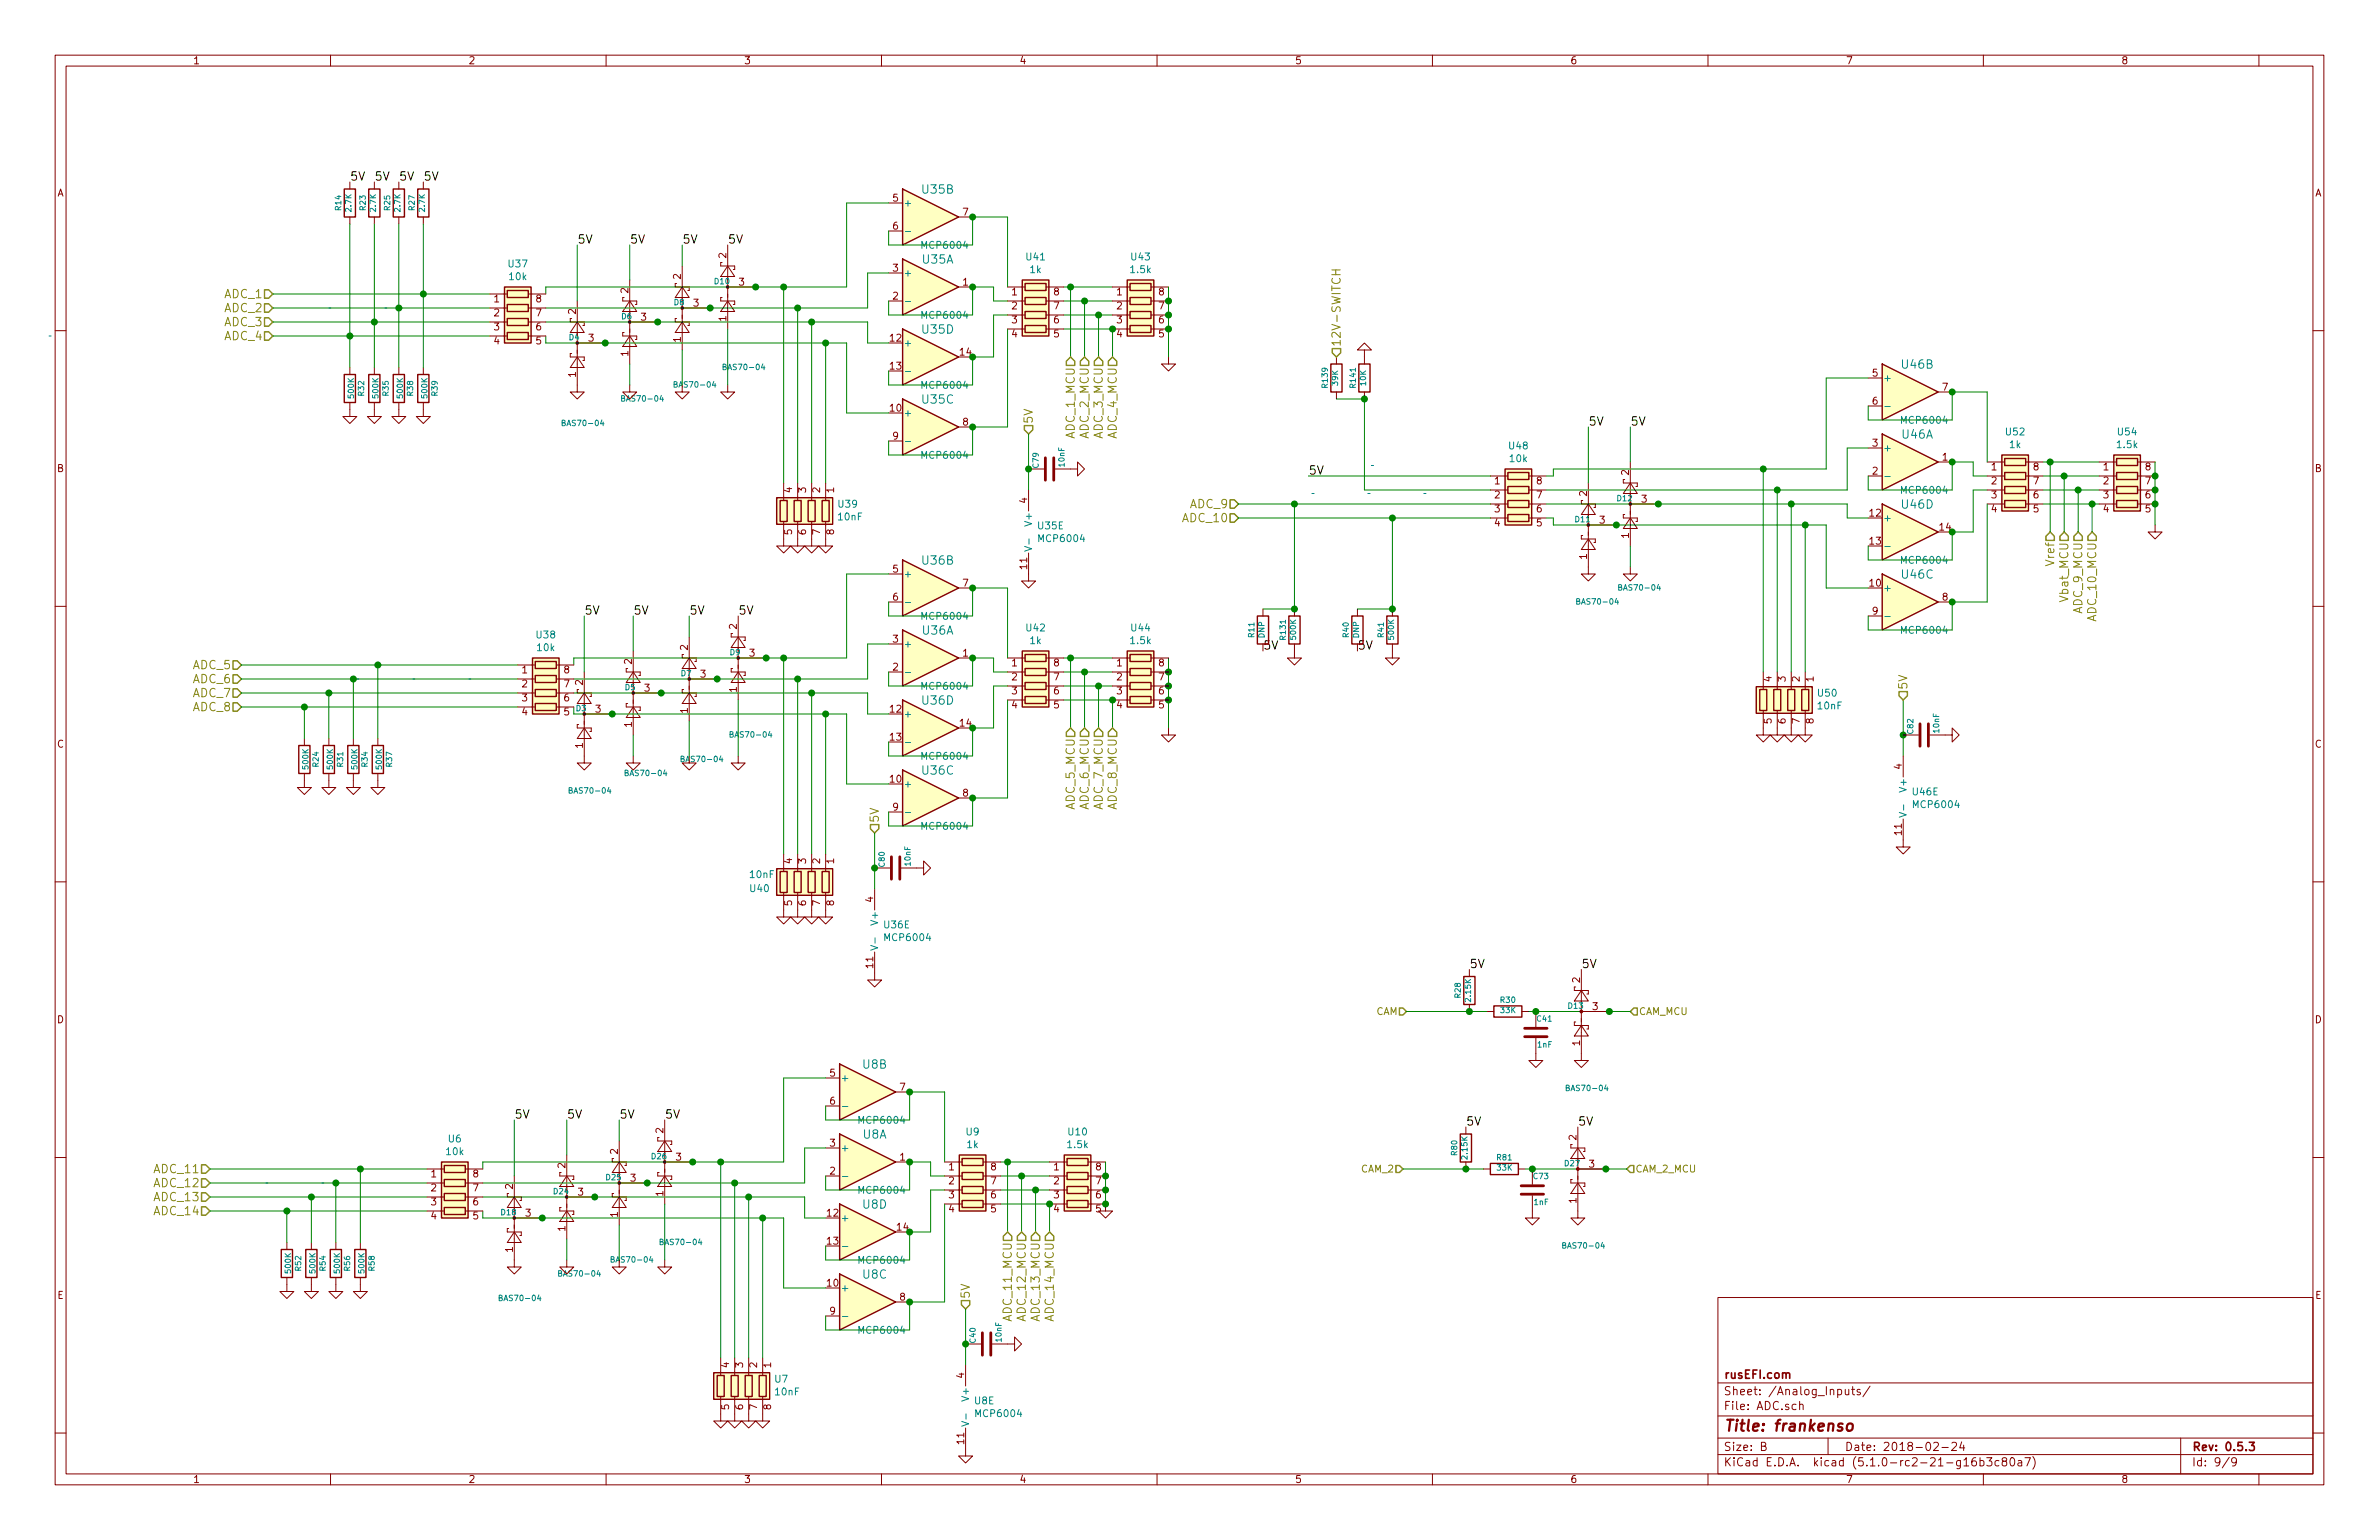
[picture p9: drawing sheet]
<svg xmlns="http://www.w3.org/2000/svg" width="432mm" height="279mm" viewBox="0 0 432 279" stroke-linecap="round" stroke-linejoin="round" font-family="sans-serif">
<defs><g id="words">
<text font-size="2.8" fill="#840000" x="312.8" y="259.7">Title: frankenso</text>
<g font-size="2.1">
<text x="63.5" y="32.8">5V</text>
<text x="67.9" y="32.8">5V</text>
<text x="72.4" y="32.8">5V</text>
<text x="76.8" y="32.8">5V</text>
<text x="104.8" y="44.2">5V</text>
<text x="114.3" y="44.2">5V</text>
<text x="123.8" y="44.2">5V</text>
<text x="132.1" y="44.2">5V</text>
<text x="288.3" y="77.2">5V</text>
<text x="295.9" y="77.2">5V</text>
<text x="237.5" y="86.1">5V</text>
<text x="106" y="111.5">5V</text>
<text x="114.9" y="111.5">5V</text>
<text x="125.1" y="111.5">5V</text>
<text x="134" y="111.5">5V</text>
<text x="266.7" y="175.6">5V</text>
<text x="287" y="175.6">5V</text>
<text x="93.3" y="202.9">5V</text>
<text x="102.9" y="202.9">5V</text>
<text x="112.4" y="202.9">5V</text>
<text x="120.6" y="202.9">5V</text>
<text x="266.1" y="204.2">5V</text>
<text x="286.4" y="204.2">5V</text>
</g>
<g font-size="2.1" fill="#008484">
<text x="167.5" y="35.1">U35B</text>
<text x="167.5" y="47.8">U35A</text>
<text x="167.5" y="60.5">U35D</text>
<text x="345.3" y="66.9">U46B</text>
<text x="167.5" y="73.2">U35C</text>
<text x="345.3" y="79.6">U46A</text>
<text x="345.3" y="92.3">U46D</text>
<text x="167.5" y="102.4">U36B</text>
<text x="345.3" y="105">U46C</text>
<text x="167.5" y="115.1">U36A</text>
<text x="167.5" y="127.8">U36D</text>
<text x="167.5" y="140.5">U36C</text>
<text x="156.6" y="193.9">U8B</text>
<text x="156.6" y="206.6">U8A</text>
<text x="156.6" y="219.3">U8D</text>
<text x="156.6" y="232">U8C</text>
</g>
<g font-size="2.1" fill="#848400">
<text x="40.8" y="54.1">ADC_1</text>
<text x="40.8" y="56.6">ADC_2</text>
<text x="40.8" y="59.2">ADC_3</text>
<text x="40.8" y="61.7">ADC_4</text>
<text x="243.3" y="63" transform="rotate(-90 243.3 63)">12V-SWITCH</text>
<text x="187.5" y="77" transform="rotate(-90 187.5 77)">5V</text>
<text x="195.1" y="79.5" transform="rotate(-90 195.1 79.5)">ADC_1_MCU</text>
<text x="197.6" y="79.5" transform="rotate(-90 197.6 79.5)">ADC_2_MCU</text>
<text x="200.2" y="79.5" transform="rotate(-90 200.2 79.5)">ADC_3_MCU</text>
<text x="202.7" y="79.5" transform="rotate(-90 202.7 79.5)">ADC_4_MCU</text>
<text x="214.9" y="94.7">ADC_10</text>
<text x="216.1" y="92.2">ADC_9</text>
<text x="372.9" y="102.4" transform="rotate(-90 372.9 102.4)">Vref</text>
<text x="375.4" y="108.9" transform="rotate(-90 375.4 108.9)">Vbat_MCU</text>
<text x="378" y="111.3" transform="rotate(-90 378 111.3)">ADC_9_MCU</text>
<text x="380.5" y="112.4" transform="rotate(-90 380.5 112.4)">ADC_10_MCU</text>
<text x="35.1" y="121.4">ADC_5</text>
<text x="35.1" y="124">ADC_6</text>
<text x="346.2" y="125.2" transform="rotate(-90 346.2 125.2)">5V</text>
<text x="35.1" y="126.5">ADC_7</text>
<text x="35.1" y="129">ADC_8</text>
<text x="159.5" y="149.4" transform="rotate(-90 159.5 149.4)">5V</text>
<text x="195.1" y="146.8" transform="rotate(-90 195.1 146.8)">ADC_5_MCU</text>
<text x="197.6" y="146.8" transform="rotate(-90 197.6 146.8)">ADC_6_MCU</text>
<text x="200.2" y="146.8" transform="rotate(-90 200.2 146.8)">ADC_7_MCU</text>
<text x="202.7" y="146.8" transform="rotate(-90 202.7 146.8)">ADC_8_MCU</text>
<text x="28.2" y="212.9">ADC_11</text>
<text x="28.2" y="215.4">ADC_12</text>
<text x="28.2" y="217.9">ADC_13</text>
<text x="28.2" y="220.5">ADC_14</text>
<text x="176" y="235.7" transform="rotate(-90 176 235.7)">5V</text>
<text x="183.6" y="239.4" transform="rotate(-90 183.6 239.4)">ADC_11_MCU</text>
<text x="186.2" y="239.4" transform="rotate(-90 186.2 239.4)">ADC_12_MCU</text>
<text x="188.7" y="239.4" transform="rotate(-90 188.7 239.4)">ADC_13_MCU</text>
<text x="191.3" y="239.4" transform="rotate(-90 191.3 239.4)">ADC_14_MCU</text>
</g>
<g font-size="2.1" fill="#840000">
<text x="229.2" y="117.9">5V</text>
<text x="246.4" y="117.9">5V</text>
<text x="312.8" y="250.1">rusEFI.com</text>
<text x="312.8" y="255.8">File: ADC.sch</text>
<text x="312.8" y="253.1">Sheet: /Analog_Inputs/</text>
<text x="312.8" y="263.2">Size: B</text>
<text x="334.8" y="263.2">Date: 2018-02-24</text>
<text x="397.8" y="263.2">Rev: 0.5.3</text>
<text x="312.8" y="266">KiCad E.D.A. kicad (5.1.0-rc2-21-g16b3c80a7)</text>
<text x="397.8" y="266">Id: 9/9</text>
</g>
<g font-size="1.8" fill="#840000">
<text x="35" y="11.6">1</text>
<text x="85" y="11.6">2</text>
<text x="135" y="11.6">3</text>
<text x="185" y="11.6">4</text>
<text x="235" y="11.6">5</text>
<text x="285" y="11.6">6</text>
<text x="335" y="11.6">7</text>
<text x="385" y="11.6">8</text>
<text x="10.4" y="35.6">A</text>
<text x="420.2" y="35.6">A</text>
<text x="162.1" y="36.6">5</text>
<text x="162.1" y="41.7">6</text>
<text x="174.8" y="39.1">7</text>
<text x="131.8" y="46.8" transform="rotate(-90 131.8 46.8)">2</text>
<text x="114" y="53.2" transform="rotate(-90 114 53.2)">2</text>
<text x="123.6" y="50.6" transform="rotate(-90 123.6 50.6)">2</text>
<text x="134.1" y="51.8">3</text>
<text x="162.1" y="49.3">3</text>
<text x="174.8" y="51.8">1</text>
<text x="183.7" y="53.6">1</text>
<text x="191.3" y="53.6">8</text>
<text x="202.7" y="53.6">1</text>
<text x="210.3" y="53.6">8</text>
<text x="89.7" y="54.9">1</text>
<text x="89.7" y="57.4">2</text>
<text x="89.7" y="59.9">3</text>
<text x="97.3" y="59.9">6</text>
<text x="97.3" y="57.4">7</text>
<text x="97.3" y="54.9">8</text>
<text x="104.5" y="57" transform="rotate(-90 104.5 57)">2</text>
<text x="116.4" y="58.2">3</text>
<text x="125.9" y="55.6">3</text>
<text x="131.8" y="58.3" transform="rotate(-90 131.8 58.3)">1</text>
<text x="162.1" y="54.4">2</text>
<text x="183.7" y="56.1">2</text>
<text x="183.7" y="58.7">3</text>
<text x="191.3" y="58.7">6</text>
<text x="191.3" y="56.1">7</text>
<text x="202.7" y="56.1">2</text>
<text x="202.7" y="58.7">3</text>
<text x="210.3" y="58.7">6</text>
<text x="210.3" y="56.1">7</text>
<text x="89.7" y="62.5">4</text>
<text x="97.3" y="62.5">5</text>
<text x="106.8" y="62">3</text>
<text x="114" y="64.6" transform="rotate(-90 114 64.6)">1</text>
<text x="123.6" y="62.1" transform="rotate(-90 123.6 62.1)">1</text>
<text x="161.6" y="62">12</text>
<text x="174.3" y="64.5">14</text>
<text x="183.7" y="61.2">4</text>
<text x="191.3" y="61.2">5</text>
<text x="202.7" y="61.2">4</text>
<text x="210.3" y="61.2">5</text>
<text x="104.5" y="68.4" transform="rotate(-90 104.5 68.4)">1</text>
<text x="161.6" y="67.1">13</text>
<text x="339.9" y="68.3">5</text>
<text x="352.6" y="70.9">7</text>
<text x="161.6" y="74.7">10</text>
<text x="174.8" y="77.2">8</text>
<text x="339.9" y="73.4">6</text>
<text x="162.1" y="79.8">9</text>
<text x="339.9" y="81">3</text>
<text x="352.6" y="83.6">1</text>
<text x="10.4" y="85.6">B</text>
<text x="143.8" y="89.4" transform="rotate(-90 143.8 89.4)">4</text>
<text x="146.3" y="89.4" transform="rotate(-90 146.3 89.4)">3</text>
<text x="148.8" y="89.4" transform="rotate(-90 148.8 89.4)">2</text>
<text x="151.4" y="89.4" transform="rotate(-90 151.4 89.4)">1</text>
<text x="271.3" y="87.9">1</text>
<text x="278.9" y="87.9">8</text>
<text x="295.7" y="86.2" transform="rotate(-90 295.7 86.2)">2</text>
<text x="339.9" y="86.1">2</text>
<text x="361.5" y="85.3">1</text>
<text x="361.5" y="87.9">2</text>
<text x="369.1" y="87.9">7</text>
<text x="369.1" y="85.3">8</text>
<text x="381.8" y="85.3">1</text>
<text x="381.8" y="87.9">2</text>
<text x="389.4" y="87.9">7</text>
<text x="389.4" y="85.3">8</text>
<text x="420.2" y="85.6">B</text>
<text x="186.4" y="91.3" transform="rotate(-90 186.4 91.3)">4</text>
<text x="271.3" y="90.4">2</text>
<text x="271.3" y="93">3</text>
<text x="271.3" y="95.5">4</text>
<text x="278.9" y="95.5">5</text>
<text x="278.9" y="93">6</text>
<text x="278.9" y="90.4">7</text>
<text x="288" y="90" transform="rotate(-90 288 90)">2</text>
<text x="290.3" y="95">3</text>
<text x="298" y="91.2">3</text>
<text x="339.4" y="93.7">12</text>
<text x="361.5" y="90.4">3</text>
<text x="361.5" y="93">4</text>
<text x="369.1" y="93">5</text>
<text x="369.1" y="90.4">6</text>
<text x="381.8" y="90.4">3</text>
<text x="381.8" y="93">4</text>
<text x="389.4" y="93">5</text>
<text x="389.4" y="90.4">6</text>
<text x="143.8" y="97" transform="rotate(-90 143.8 97)">5</text>
<text x="146.3" y="97" transform="rotate(-90 146.3 97)">6</text>
<text x="148.8" y="97" transform="rotate(-90 148.8 97)">7</text>
<text x="151.4" y="97" transform="rotate(-90 151.4 97)">8</text>
<text x="288" y="101.4" transform="rotate(-90 288 101.4)">1</text>
<text x="295.7" y="97.6" transform="rotate(-90 295.7 97.6)">1</text>
<text x="339.4" y="98.8">13</text>
<text x="352.1" y="96.3">14</text>
<text x="162.1" y="103.9">5</text>
<text x="174.8" y="106.4">7</text>
<text x="186.4" y="103.2" transform="rotate(-90 186.4 103.2)">11</text>
<text x="339.4" y="106.4">10</text>
<text x="162.1" y="109">6</text>
<text x="339.9" y="111.5">9</text>
<text x="352.6" y="109">8</text>
<text x="124.8" y="118" transform="rotate(-90 124.8 118)">2</text>
<text x="133.7" y="114.1" transform="rotate(-90 133.7 114.1)">2</text>
<text x="136" y="119.1">3</text>
<text x="162.1" y="116.6">3</text>
<text x="174.8" y="119.1">1</text>
<text x="94.8" y="122.2">1</text>
<text x="94.8" y="124.7">2</text>
<text x="102.4" y="124.7">7</text>
<text x="102.4" y="122.2">8</text>
<text x="105.8" y="124.3" transform="rotate(-90 105.8 124.3)">2</text>
<text x="114.7" y="120.5" transform="rotate(-90 114.7 120.5)">2</text>
<text x="117" y="125.5">3</text>
<text x="127.2" y="122.9">3</text>
<text x="133.7" y="125.6" transform="rotate(-90 133.7 125.6)">1</text>
<text x="162.1" y="121.7">2</text>
<text x="183.7" y="120.9">1</text>
<text x="183.7" y="123.4">2</text>
<text x="183.7" y="126">3</text>
<text x="191.3" y="126">6</text>
<text x="191.3" y="123.4">7</text>
<text x="191.3" y="120.9">8</text>
<text x="202.7" y="120.9">1</text>
<text x="202.7" y="123.4">2</text>
<text x="202.7" y="126">3</text>
<text x="210.3" y="126">6</text>
<text x="210.3" y="123.4">7</text>
<text x="210.3" y="120.9">8</text>
<text x="321.6" y="123.7" transform="rotate(-90 321.6 123.7)">4</text>
<text x="324.1" y="123.7" transform="rotate(-90 324.1 123.7)">3</text>
<text x="326.6" y="123.7" transform="rotate(-90 326.6 123.7)">2</text>
<text x="329.2" y="123.7" transform="rotate(-90 329.2 123.7)">1</text>
<text x="94.8" y="127.3">3</text>
<text x="94.8" y="129.8">4</text>
<text x="102.4" y="129.8">5</text>
<text x="102.4" y="127.3">6</text>
<text x="108.1" y="129.3">3</text>
<text x="114.7" y="131.9" transform="rotate(-90 114.7 131.9)">1</text>
<text x="124.8" y="129.4" transform="rotate(-90 124.8 129.4)">1</text>
<text x="161.6" y="129.3">12</text>
<text x="174.3" y="131.8">14</text>
<text x="183.7" y="128.5">4</text>
<text x="191.3" y="128.5">5</text>
<text x="202.7" y="128.5">4</text>
<text x="210.3" y="128.5">5</text>
<text x="321.6" y="131.3" transform="rotate(-90 321.6 131.3)">5</text>
<text x="324.1" y="131.3" transform="rotate(-90 324.1 131.3)">6</text>
<text x="326.6" y="131.3" transform="rotate(-90 326.6 131.3)">7</text>
<text x="329.2" y="131.3" transform="rotate(-90 329.2 131.3)">8</text>
<text x="10.4" y="135.6">C</text>
<text x="105.8" y="135.7" transform="rotate(-90 105.8 135.7)">1</text>
<text x="161.6" y="134.4">13</text>
<text x="420.2" y="135.6">C</text>
<text x="161.6" y="142">10</text>
<text x="345.2" y="139.5" transform="rotate(-90 345.2 139.5)">4</text>
<text x="162.1" y="147.1">9</text>
<text x="174.8" y="144.5">8</text>
<text x="345.2" y="151.5" transform="rotate(-90 345.2 151.5)">11</text>
<text x="143.8" y="156.7" transform="rotate(-90 143.8 156.7)">4</text>
<text x="146.3" y="156.7" transform="rotate(-90 146.3 156.7)">3</text>
<text x="148.8" y="156.7" transform="rotate(-90 148.8 156.7)">2</text>
<text x="151.4" y="156.7" transform="rotate(-90 151.4 156.7)">1</text>
<text x="143.8" y="164.3" transform="rotate(-90 143.8 164.3)">5</text>
<text x="146.3" y="164.3" transform="rotate(-90 146.3 164.3)">6</text>
<text x="148.8" y="164.3" transform="rotate(-90 148.8 164.3)">7</text>
<text x="151.4" y="164.3" transform="rotate(-90 151.4 164.3)">8</text>
<text x="158.5" y="163.7" transform="rotate(-90 158.5 163.7)">4</text>
<text x="158.5" y="175.6" transform="rotate(-90 158.5 175.6)">11</text>
<text x="286.8" y="178.3" transform="rotate(-90 286.8 178.3)">2</text>
<text x="10.4" y="185.6">D</text>
<text x="289.1" y="183.3">3</text>
<text x="420.2" y="185.6">D</text>
<text x="286.8" y="189.7" transform="rotate(-90 286.8 189.7)">1</text>
<text x="150.6" y="195.3">5</text>
<text x="163.3" y="197.9">7</text>
<text x="150.6" y="200.4">6</text>
<text x="112.1" y="209.4" transform="rotate(-90 112.1 209.4)">2</text>
<text x="120.4" y="205.6" transform="rotate(-90 120.4 205.6)">2</text>
<text x="150.6" y="208">3</text>
<text x="286.1" y="206.9" transform="rotate(-90 286.1 206.9)">2</text>
<text x="78.3" y="213.6">1</text>
<text x="85.9" y="213.6">8</text>
<text x="93.1" y="215.7" transform="rotate(-90 93.1 215.7)">2</text>
<text x="102.6" y="211.9" transform="rotate(-90 102.6 211.9)">2</text>
<text x="114.5" y="214.4">3</text>
<text x="122.7" y="210.6">3</text>
<text x="150.6" y="213.1">2</text>
<text x="163.3" y="210.6">1</text>
<text x="172.2" y="212.3">1</text>
<text x="172.2" y="214.9">2</text>
<text x="179.9" y="214.9">7</text>
<text x="179.9" y="212.3">8</text>
<text x="191.3" y="212.3">1</text>
<text x="191.3" y="214.9">2</text>
<text x="198.9" y="214.9">7</text>
<text x="198.9" y="212.3">8</text>
<text x="288.4" y="211.8">3</text>
<text x="78.3" y="216.2">2</text>
<text x="78.3" y="218.7">3</text>
<text x="78.3" y="221.2">4</text>
<text x="85.9" y="221.2">5</text>
<text x="85.9" y="218.7">6</text>
<text x="85.9" y="216.2">7</text>
<text x="95.4" y="220.7">3</text>
<text x="104.9" y="216.9">3</text>
<text x="112.1" y="220.8" transform="rotate(-90 112.1 220.8)">1</text>
<text x="120.4" y="217" transform="rotate(-90 120.4 217)">1</text>
<text x="150.2" y="220.7">12</text>
<text x="172.2" y="217.4">3</text>
<text x="172.2" y="220">4</text>
<text x="179.9" y="220">5</text>
<text x="179.9" y="217.4">6</text>
<text x="191.3" y="217.4">3</text>
<text x="191.3" y="220">4</text>
<text x="198.9" y="220">5</text>
<text x="198.9" y="217.4">6</text>
<text x="286.1" y="218.3" transform="rotate(-90 286.1 218.3)">1</text>
<text x="93.1" y="227.2" transform="rotate(-90 93.1 227.2)">1</text>
<text x="102.6" y="223.4" transform="rotate(-90 102.6 223.4)">1</text>
<text x="150.2" y="225.8">13</text>
<text x="162.9" y="223.3">14</text>
<text x="150.2" y="233.4">10</text>
<text x="10.4" y="235.6">E</text>
<text x="150.6" y="238.5">9</text>
<text x="163.3" y="236">8</text>
<text x="420.2" y="235.6">E</text>
<text x="132.3" y="248.1" transform="rotate(-90 132.3 248.1)">4</text>
<text x="134.9" y="248.1" transform="rotate(-90 134.9 248.1)">3</text>
<text x="137.4" y="248.1" transform="rotate(-90 137.4 248.1)">2</text>
<text x="140" y="248.1" transform="rotate(-90 140 248.1)">1</text>
<text x="175" y="250" transform="rotate(-90 175 250)">4</text>
<text x="132.3" y="255.8" transform="rotate(-90 132.3 255.8)">5</text>
<text x="134.9" y="255.8" transform="rotate(-90 134.9 255.8)">6</text>
<text x="137.4" y="255.8" transform="rotate(-90 137.4 255.8)">7</text>
<text x="140" y="255.8" transform="rotate(-90 140 255.8)">8</text>
<text x="175" y="262" transform="rotate(-90 175 262)">11</text>
<text x="35" y="269">1</text>
<text x="85" y="269">2</text>
<text x="135" y="269">3</text>
<text x="185" y="269">4</text>
<text x="235" y="269">5</text>
<text x="285" y="269">6</text>
<text x="335" y="269">7</text>
<text x="385" y="269">8</text>
</g>
<g font-size="1.8" fill="#008484">
<text x="164" y="37.5">+</text>
<text x="167.5" y="45.1">MCP6004</text>
<text x="186.3" y="47.2">U41</text>
<text x="205.4" y="47.2">U43</text>
<text x="92.4" y="48.5">U37</text>
<text x="92.5" y="50.8">10k</text>
<text x="164" y="50.2">+</text>
<text x="187" y="49.6">1k</text>
<text x="205.3" y="49.6">1.5k</text>
<text x="167.5" y="57.8">MCP6004</text>
<text x="164" y="62.9">+</text>
<text x="167.5" y="70.5">MCP6004</text>
<text x="341.8" y="69.2">+</text>
<text x="164" y="75.6">+</text>
<text x="345.3" y="76.9">MCP6004</text>
<text x="167.5" y="83.2">MCP6004</text>
<text x="274" y="81.5">U48</text>
<text x="274.1" y="83.8">10k</text>
<text x="341.8" y="81.9">+</text>
<text x="364.1" y="79">U52</text>
<text x="364.8" y="81.3">1k</text>
<text x="384.4" y="81.3">1.5k</text>
<text x="384.5" y="79">U54</text>
<text x="345.3" y="89.6">MCP6004</text>
<text x="152.2" y="92.1">U39</text>
<text x="152.2" y="94.4">10nF</text>
<text x="187.3" y="95" transform="rotate(-90 187.3 95)">V+</text>
<text x="341.8" y="94.6">+</text>
<text x="188.5" y="96">U35E</text>
<text x="188.7" y="98.3">MCP6004</text>
<text x="164" y="104.8">+</text>
<text x="341.8" y="107.3">+</text>
<text x="345.3" y="102.3">MCP6004</text>
<text x="167.5" y="112.4">MCP6004</text>
<text x="97.4" y="115.8">U38</text>
<text x="97.6" y="118.1">10k</text>
<text x="164" y="117.5">+</text>
<text x="186.3" y="114.6">U42</text>
<text x="187" y="116.9">1k</text>
<text x="205.3" y="116.9">1.5k</text>
<text x="205.4" y="114.6">U44</text>
<text x="345.3" y="115">MCP6004</text>
<text x="167.5" y="125.1">MCP6004</text>
<text x="164" y="130.2">+</text>
<text x="330" y="126.4">U50</text>
<text x="330" y="128.7">10nF</text>
<text x="167.5" y="137.8">MCP6004</text>
<text x="164" y="142.9">+</text>
<text x="346.1" y="143.3" transform="rotate(-90 346.1 143.3)">V+</text>
<text x="347.2" y="144.3">U46E</text>
<text x="347.5" y="146.6">MCP6004</text>
<text x="167.5" y="150.5">MCP6004</text>
<text x="136.2" y="161.8">U40</text>
<text x="136.2" y="159.3">10nF</text>
<text x="159.4" y="167.4" transform="rotate(-90 159.4 167.4)">V+</text>
<text x="160.5" y="168.4">U36E</text>
<text x="160.8" y="170.7">MCP6004</text>
<text x="152.5" y="196.2">+</text>
<text x="156.1" y="203.9">MCP6004</text>
<text x="81.1" y="209.6">10k</text>
<text x="81.4" y="207.3">U6</text>
<text x="152.5" y="208.9">+</text>
<text x="175.4" y="206">U9</text>
<text x="175.6" y="208.3">1k</text>
<text x="193.9" y="208.3">1.5k</text>
<text x="194" y="206">U10</text>
<text x="152.5" y="221.6">+</text>
<text x="156.1" y="216.6">MCP6004</text>
<text x="156.1" y="229.3">MCP6004</text>
<text x="152.5" y="234.3">+</text>
<text x="156.1" y="242">MCP6004</text>
<text x="140.7" y="250.9">U7</text>
<text x="140.8" y="253.2">10nF</text>
<text x="175.9" y="253.8" transform="rotate(-90 175.9 253.8)">V+</text>
<text x="176.9" y="254.8">U8E</text>
<text x="177.3" y="257.1">MCP6004</text>
</g>
<g font-size="1.8" fill="#848400">
<text x="249.7" y="184.1">CAM</text>
<text x="297.4" y="184.1">CAM_MCU</text>
<text x="247.1" y="212.7">CAM_2</text>
<text x="296.8" y="212.7">CAM_2_MCU</text>
</g>
<g font-size="1.4" fill="#008484">
<text x="61.9" y="38.1" transform="rotate(-90 61.9 38.1)">R14</text>
<text x="63.8" y="38.4" transform="rotate(-90 63.8 38.4)">2.7K</text>
<text x="66.4" y="38.1" transform="rotate(-90 66.4 38.1)">R23</text>
<text x="68.2" y="38.4" transform="rotate(-90 68.2 38.4)">2.7K</text>
<text x="70.8" y="38.1" transform="rotate(-90 70.8 38.1)">R25</text>
<text x="72.7" y="38.4" transform="rotate(-90 72.7 38.4)">2.7K</text>
<text x="75.3" y="38.1" transform="rotate(-90 75.3 38.1)">R27</text>
<text x="77.1" y="38.4" transform="rotate(-90 77.1 38.4)">2.7K</text>
<text x="129.7" y="51.6">D10</text>
<text x="112.9" y="57.9">D6</text>
<text x="122.4" y="55.4">D8</text>
<text x="103.3" y="61.7">D4</text>
<text x="66.1" y="71.8" transform="rotate(-90 66.1 71.8)">R32</text>
<text x="70.5" y="71.8" transform="rotate(-90 70.5 71.8)">R35</text>
<text x="75" y="71.8" transform="rotate(-90 75 71.8)">R38</text>
<text x="79.4" y="71.8" transform="rotate(-90 79.4 71.8)">R39</text>
<text x="122.8" y="70.3">BAS70-04</text>
<text x="131.7" y="67.1">BAS70-04</text>
<text x="241" y="70.3" transform="rotate(-90 241 70.3)">R139</text>
<text x="242.8" y="69.9" transform="rotate(-90 242.8 69.9)">39K</text>
<text x="246.1" y="70.3" transform="rotate(-90 246.1 70.3)">R141</text>
<text x="247.9" y="69.9" transform="rotate(-90 247.9 69.9)">10K</text>
<text x="64.2" y="72.1" transform="rotate(-90 64.2 72.1)">500K</text>
<text x="68.7" y="72.1" transform="rotate(-90 68.7 72.1)">500K</text>
<text x="73.1" y="72.1" transform="rotate(-90 73.1 72.1)">500K</text>
<text x="77.6" y="72.1" transform="rotate(-90 77.6 72.1)">500K</text>
<text x="102.5" y="77.3">BAS70-04</text>
<text x="113.3" y="72.8">BAS70-04</text>
<text x="188.5" y="84.8" transform="rotate(-90 188.5 84.8)">C79</text>
<text x="193.2" y="84.6" transform="rotate(-90 193.2 84.6)">10nF</text>
<text x="286" y="94.7">D11</text>
<text x="293.6" y="90.9">D12</text>
<text x="294.3" y="107.1">BAS70-04</text>
<text x="286.6" y="109.7">BAS70-04</text>
<text x="132.5" y="118.9">D9</text>
<text x="227.7" y="115.6" transform="rotate(-90 227.7 115.6)">R11</text>
<text x="229.5" y="115.8" transform="rotate(-90 229.5 115.8)">DNP</text>
<text x="233.4" y="116" transform="rotate(-90 233.4 116)">R131</text>
<text x="235.2" y="116" transform="rotate(-90 235.2 116)">500K</text>
<text x="244.8" y="115.6" transform="rotate(-90 244.8 115.6)">R40</text>
<text x="246.7" y="115.8" transform="rotate(-90 246.7 115.8)">DNP</text>
<text x="251.2" y="115.6" transform="rotate(-90 251.2 115.6)">R41</text>
<text x="253" y="116" transform="rotate(-90 253 116)">500K</text>
<text x="113.5" y="125.2">D5</text>
<text x="123.6" y="122.7">D7</text>
<text x="104.6" y="129">D3</text>
<text x="133" y="133.8">BAS70-04</text>
<text x="347.3" y="133.1" transform="rotate(-90 347.3 133.1)">C82</text>
<text x="352" y="132.9" transform="rotate(-90 352 132.9)">10nF</text>
<text x="56" y="139.4" transform="rotate(-90 56 139.4)">500K</text>
<text x="57.8" y="139.1" transform="rotate(-90 57.8 139.1)">R24</text>
<text x="60.4" y="139.4" transform="rotate(-90 60.4 139.4)">500K</text>
<text x="62.3" y="139.1" transform="rotate(-90 62.3 139.1)">R31</text>
<text x="64.9" y="139.4" transform="rotate(-90 64.9 139.4)">500K</text>
<text x="66.7" y="139.1" transform="rotate(-90 66.7 139.1)">R34</text>
<text x="69.3" y="139.4" transform="rotate(-90 69.3 139.4)">500K</text>
<text x="71.2" y="139.1" transform="rotate(-90 71.2 139.1)">R37</text>
<text x="103.8" y="144">BAS70-04</text>
<text x="113.9" y="140.8">BAS70-04</text>
<text x="124.1" y="138.3">BAS70-04</text>
<text x="160.6" y="157.2" transform="rotate(-90 160.6 157.2)">C80</text>
<text x="165.3" y="157" transform="rotate(-90 165.3 157)">10nF</text>
<text x="265.1" y="181" transform="rotate(-90 265.1 181)">R28</text>
<text x="267" y="181.6" transform="rotate(-90 267 181.6)">2.15K</text>
<text x="272.4" y="181.9">R30</text>
<text x="272.4" y="183.8">33K</text>
<text x="279" y="185.3">C41</text>
<text x="284.7" y="183">D13</text>
<text x="279.1" y="190">1nF</text>
<text x="284.7" y="197.9">BAS70-04</text>
<text x="264.5" y="209.6" transform="rotate(-90 264.5 209.6)">R80</text>
<text x="110.1" y="214.1">D25</text>
<text x="118.3" y="210.3">D26</text>
<text x="266.3" y="210.2" transform="rotate(-90 266.3 210.2)">2.15K</text>
<text x="271.8" y="210.5">R81</text>
<text x="271.8" y="212.4">33K</text>
<text x="278.4" y="213.9">C73</text>
<text x="284" y="211.6">D27</text>
<text x="91" y="220.5">D18</text>
<text x="100.5" y="216.7">D24</text>
<text x="278.5" y="218.6">1nF</text>
<text x="120.3" y="225.9">BAS70-04</text>
<text x="284.1" y="226.5">BAS70-04</text>
<text x="52.8" y="230.9" transform="rotate(-90 52.8 230.9)">500K</text>
<text x="54.7" y="230.5" transform="rotate(-90 54.7 230.5)">R52</text>
<text x="57.3" y="230.9" transform="rotate(-90 57.3 230.9)">500K</text>
<text x="59.1" y="230.5" transform="rotate(-90 59.1 230.5)">R54</text>
<text x="61.7" y="230.9" transform="rotate(-90 61.7 230.9)">500K</text>
<text x="63.6" y="230.5" transform="rotate(-90 63.6 230.5)">R56</text>
<text x="66.1" y="230.9" transform="rotate(-90 66.1 230.9)">500K</text>
<text x="68" y="230.5" transform="rotate(-90 68 230.5)">R58</text>
<text x="101.9" y="231.6">BAS70-04</text>
<text x="111.4" y="229.1">BAS70-04</text>
<text x="91.1" y="236">BAS70-04</text>
<text x="177.1" y="243.6" transform="rotate(-90 177.1 243.6)">C40</text>
<text x="181.8" y="243.4" transform="rotate(-90 181.8 243.4)">10nF</text>
</g>
</g></defs>
<g fill="none" stroke="#840000" stroke-width=".18">
<path d="M10 10h411.8v259.4h-411.8zM12 12h407.8v255.4h-407.8zM60 10v2M110 10v2M160 10v2M210 10v2M260 10v2M310 10v2M360 10v2M410 10v2M63.5 33v1.3M63.5 39.4v1.2"/>
<path d="M67.9 33v1.3M67.9 39.4v1.2M72.4 33v1.3M72.4 39.4v1.2M76.8 33v1.3M76.8 39.4v1.2M161.3 36.8h2.5M174 39.4h2.5M10 60h2M88.9 58.4h3.2M88.9 55.9h3.2M88.9 53.3h3.2"/>
<path d="M95.9 58.4h3.2M95.9 55.9h3.2M95.9 53.3h3.2M103.8 57.8h-.3v.6h2.5v.7h-.2M104.8 58.4l1.2 1.9h-2.5zM104.8 54.6v16.5h1.2l-1.2 1.3-1.3-1.3h1.3M113.3 54h-.3v.6h2.6v.6h-.3M114.3 54.6l1.3 1.9h-2.6zM114.3 58.4h5.1M114.3 50.8v15.2M122.8 51.4h-.2v.7h2.5v.6h-.3M122.8 57.8h-.2v.6h2.5v.7h-.3"/>
<path d="M123.8 58.4l1.3 1.9h-2.5zM123.8 52.1l1.3 1.9h-2.5zM123.8 48.3v15.2M123.8 55.9h5.1M131.1 54h-.3v.6h2.5v.6h-.2M131.1 47.6h-.3v.7h2.5v.6h-.2M132.1 54.6l1.2 1.9h-2.5zM132.1 48.3l1.2 1.9h-2.5zM132.1 52.1h5.1M132.1 44.5v15.2M161.3 41.9h2.5M161.3 54.6h2.5"/>
<path d="M161.3 49.5h2.5M174 52.1h2.5M182.9 52.1h3.2M182.9 54.6h3.2M182.9 57.2h3.2M182.9 59.7h3.2M189.9 52.1h3.1M189.9 54.6h3.1M189.9 57.2h3.1M189.9 59.7h3.1M201.9 52.1h3.2M201.9 54.6h3.2"/>
<path d="M201.9 57.2h3.2M201.9 59.7h3.2M208.9 52.1h3.2M208.9 54.6h3.2M208.9 57.2h3.2M208.9 59.7h3.2M419.8 60h2M63.5 73v2.6h1.3l-1.3 1.2-1.3-1.2h1.3M63.5 66.7v1.2M67.9 73v2.6h1.3l-1.3 1.2-1.2-1.2h1.2M67.9 66.7v1.2M72.4 73v2.6h1.3l-1.3 1.2-1.3-1.2h1.3"/>
<path d="M72.4 66.7v1.2M76.8 73v2.6h1.3l-1.3 1.2-1.2-1.2h1.2M76.8 66.7v1.2M88.9 61h3.2M95.9 61h3.2M103.8 64.1h-.3v.7h2.5v.6h-.2M104.8 64.8l1.2 1.9h-2.5zM104.8 62.2h5.1M113.3 60.3h-.3v.7h2.6v.6h-.3M114.3 61l1.3 1.9h-2.6zM114.3 69.9v1.2h1.3l-1.3 1.3-1.3-1.3h1.3M123.8 69.9v1.2h1.3l-1.3 1.3-1.2-1.3h1.2"/>
<path d="M132.1 69.9v1.2h1.2l-1.2 1.3-1.3-1.3h1.3M174 77.5h2.5M212.1 64.8v1.2h1.3l-1.3 1.3-1.3-1.3h1.3M242.6 64.8v1.2M242.6 71.1v1.3M247.6 63.5h1.3l-1.3-1.3-1.2 1.3h1.2v2.5M247.6 71.1v1.3M339.1 68.6h2.5M339.1 73.7h2.5M351.8 71.1h2.5M142.2 94.6v4.5h1.3l-1.3 1.2-1.2-1.2h1.2M142.2 87.6v3.2"/>
<path d="M144.8 94.6v4.5h1.2l-1.2 1.2-1.3-1.2h1.3M144.8 87.6v3.2M147.3 94.6v4.5h1.3l-1.3 1.2-1.3-1.2h1.3M147.3 87.6v3.2M149.9 94.6v4.5h1.2l-1.2 1.2-1.3-1.2h1.3M149.9 87.6v3.2M161.3 80h2.5M186.7 85.1h2.8M186.7 88.9v3.8M191.5 85.1h4.1v-1.3l1.2 1.3-1.2 1.3v-1.3M270.5 86.4h3.2M270.5 94h3.2"/>
<path d="M270.5 91.4h3.2M270.5 88.9h3.2M277.5 86.4h3.2M277.5 94h3.2M277.5 91.4h3.2M277.5 88.9h3.2M287.3 90.8h-.3v.6h2.6v.7h-.3M287.3 97.2h-.3v.6h2.6v.6h-.3M288.3 87.6v16.5h1.3l-1.3 1.3-1.3-1.3h1.3M288.3 97.8l1.3 1.9h-2.6zM288.3 91.4l1.3 1.9h-2.6zM288.3 95.3h5.1"/>
<path d="M294.9 93.3h-.3v.7h2.6v.6h-.3M294.9 87h-.3v.6h2.6v.7h-.3M295.9 94l1.3 1.9h-2.6zM295.9 87.6l1.3 1.9h-2.6zM295.9 83.8v15.3M295.9 91.4h5.1M339.1 86.4h2.5M339.1 81.3h2.5M351.8 83.8h2.5M360.7 83.8h3.2M360.7 86.4h3.2M360.7 91.4h3.2"/>
<path d="M360.7 88.9h3.2M367.7 83.8h3.1M367.7 86.4h3.1M367.7 91.4h3.1M367.7 88.9h3.1M381 83.8h3.2M381 86.4h3.2M381 91.4h3.2M381 88.9h3.2M388 83.8h3.2M388 86.4h3.2M388 91.4h3.2"/>
<path d="M388 88.9h3.2M391.2 95.3v1.2h1.2l-1.2 1.3-1.3-1.3h1.3M10 110h2M114.9 118.1v15.3M124.1 118.7h-.3v.7h2.6v.6h-.3M125.1 119.4l1.3 1.9h-2.6zM125.1 115.6v15.2M133 114.9h-.3v.7h2.6v.6h-.3M134 115.6l1.3 1.9h-2.6zM134 119.4h5.1M134 111.8v15.2M161.3 104.1h2.5"/>
<path d="M161.3 109.2h2.5M161.3 116.8h2.5M174 106.7h2.5M174 119.4h2.5M182.9 119.4h3.2M186.7 100.3v5.1h1.3l-1.3 1.3-1.3-1.3h1.3M189.9 119.4h3.1M201.9 119.4h3.2M208.9 119.4h3.2M229.2 110.5v1.3M234.9 116.8v2.6h-1.2l1.2 1.3 1.3-1.3h-1.3M234.9 110.5v1.3"/>
<path d="M246.4 110.5v1.3M252.7 116.8v2.6h-1.2l1.2 1.3 1.3-1.3h-1.3M252.7 110.5v1.3M295.9 102.9v1.2h1.3l-1.3 1.3-1.3-1.3h1.3M339.1 111.8h2.5M351.8 109.2h2.5M419.8 110h2M55.2 134v1.3M59.7 134v1.3M64.1 134v1.3M68.6 134v1.3M94 125.7h3.2"/>
<path d="M94 123.2h3.2M94 128.3h3.2M94 120.7h3.2M101 125.7h3.1M101 123.2h3.1M101 128.3h3.1M101 120.7h3.1M105 125.1h-.2v.6h2.5v.7h-.2M105 131.4h-.2v.7h2.5v.6h-.2M106 132.1l1.3 1.9h-2.5zM106 125.7l1.3 1.9h-2.5zM106 121.9v16.5h1.3l-1.3 1.3-1.2-1.3h1.2"/>
<path d="M106 129.5h5.1M113.9 121.3h-.2v.6h2.5v.7h-.2M113.9 127.6h-.2v.7h2.5v.6h-.2M114.9 128.3l1.3 1.9h-2.5zM114.9 121.9l1.3 1.9h-2.5zM114.9 137.2v1.2h1.3l-1.3 1.3-1.2-1.3h1.2M114.9 125.7h5.1M124.1 125.1h-.3v.6h2.6v.7h-.3M125.1 125.7l1.3 1.9h-2.6zM125.1 137.2v1.2h1.3l-1.3 1.3-1.3-1.3h1.3M125.1 123.2h5.1M133 121.3h-.3v.6h2.6v.7h-.3"/>
<path d="M134 121.9l1.3 1.9h-2.6zM134 137.2v1.2h1.3l-1.3 1.3-1.3-1.3h1.3M161.3 121.9h2.5M182.9 121.9h3.2M182.9 124.5h3.2M182.9 127h3.2M189.9 121.9h3.1M189.9 124.5h3.1M189.9 127h3.1M201.9 121.9h3.2M201.9 124.5h3.2M201.9 127h3.2"/>
<path d="M208.9 121.9h3.2M208.9 124.5h3.2M208.9 127h3.2M212.1 132.1v1.3h1.3l-1.3 1.2-1.3-1.2h1.3M320 128.9v4.5h1.3l-1.3 1.2-1.2-1.2h1.2M320 121.9v3.2M322.6 128.9v4.5h1.2l-1.2 1.2-1.3-1.2h1.3M322.6 121.9v3.2M325.1 128.9v4.5h1.3l-1.3 1.2-1.3-1.2h1.3M325.1 121.9v3.2M327.7 128.9v4.5h1.2l-1.2 1.2-1.3-1.2h1.3M327.7 121.9v3.2"/>
<path d="M345.4 137.2v3.8M345.4 133.4h2.8M350.3 133.4h4v-1.3l1.3 1.3-1.3 1.2v-1.2M10 160h2M55.2 140.3v2.6h1.3l-1.3 1.2-1.2-1.2h1.2M59.7 140.3v2.6h1.3l-1.3 1.2-1.3-1.2h1.3M64.1 140.3v2.6h1.3l-1.3 1.2-1.2-1.2h1.2M68.6 140.3v2.6h1.2l-1.2 1.2-1.3-1.2h1.3M142.2 154.9v3.2M144.8 154.9v3.2M147.3 154.9v3.2M149.9 154.9v3.2"/>
<path d="M158.7 157.5h2.8M161.3 147.3h2.5M163.6 157.5h4v-1.3l1.3 1.3-1.3 1.3v-1.3M174 144.8h2.5M345.4 148.6v5.1h1.3l-1.3 1.2-1.2-1.2h1.2M419.8 160h2M142.2 161.9v4.5h1.3l-1.3 1.2-1.2-1.2h1.2M144.8 161.9v4.5h1.2l-1.2 1.2-1.3-1.2h1.3M147.3 161.9v4.5h1.3l-1.3 1.2-1.3-1.2h1.3M149.9 161.9v4.5h1.2l-1.2 1.2-1.3-1.2h1.3M158.7 172.7v5.1h1.3l-1.3 1.3-1.2-1.3h1.2M158.7 161.3v3.8"/>
<path d="M266.7 175.9v1.3M286 179.1h-.3v.6h2.6v.6h-.3M287 179.7l1.3 1.9h-2.6zM287 175.9v16.5h1.3l-1.3 1.3-1.3-1.3h1.3M149.9 195.6h2.5M162.6 198.1h2.5M266.7 182.2v1.3M269.9 183.5h1.2M276.2 183.5h1.3M278.8 188.3v4.1h1.2l-1.2 1.3-1.3-1.3h1.3M278.8 183.5v2.8M286 185.4h-.3v.7h2.6v.6h-.3"/>
<path d="M287 186.1l1.3 1.9h-2.6zM287 183.5h5.1M10 210h2M77.5 217.2h3.1M77.5 214.6h3.1M77.5 219.7h3.1M77.5 212.1h3.1M84.5 217.2h3.1M84.5 214.6h3.1M84.5 219.7h3.1M84.5 212.1h3.1M92.3 216.5h-.2v.7h2.5v.6h-.2"/>
<path d="M93.3 217.2l1.3 1.9h-2.5zM93.3 213.4v16.5h1.3l-1.3 1.2-1.2-1.2h1.2M101.9 212.7h-.3v.7h2.5v.6h-.2M101.9 219.1h-.3v.6h2.5v.6h-.2M102.9 219.7l1.2 1.9h-2.5zM102.9 213.4l1.2 1.9h-2.5zM102.9 217.2h5M102.9 209.6v15.2M111.4 210.2h-.3v.6h2.6v.7h-.3M111.4 216.5h-.3v.7h2.6v.6h-.3M112.4 217.2l1.3 1.9h-2.6zM112.4 210.8l1.3 1.9h-2.6z"/>
<path d="M112.4 207v15.3M112.4 214.6h5.1M119.6 212.7h-.2v.7h2.5v.6h-.2M119.6 206.4h-.2v.6h2.5v.6h-.2M120.6 213.4l1.3 1.9h-2.5zM120.6 207l1.3 1.9h-2.5zM120.6 210.8h5.1M120.6 203.2v15.2M149.9 200.7h2.5M149.9 213.4h2.5M149.9 208.3h2.5M162.6 210.8h2.5"/>
<path d="M171.4 210.8h3.2M171.4 213.4h3.2M171.4 215.9h3.2M171.4 218.4h3.2M178.4 210.8h3.2M178.4 213.4h3.2M178.4 215.9h3.2M178.4 218.4h3.2M190.5 210.8h3.2M190.5 213.4h3.2M190.5 215.9h3.2M190.5 218.4h3.2"/>
<path d="M197.5 218.4h3.2v1.3h1.2l-1.2 1.3-1.3-1.3h1.3M197.5 210.8h3.2M197.5 213.4h3.2M197.5 215.9h3.2M266.1 204.5v1.2M266.1 210.8v1.3M269.2 212.1h1.3M275.6 212.1h1.3M278.1 216.9v4.1h1.3l-1.3 1.3-1.2-1.3h1.2M278.1 212.1v2.8M285.4 207.6h-.3v.7h2.6v.6h-.3M285.4 214h-.3v.6h2.6v.7h-.3"/>
<path d="M286.4 214.6l1.3 1.9h-2.6zM286.4 208.3l1.3 1.9h-2.6zM286.4 204.5v16.5h1.3l-1.3 1.3-1.3-1.3h1.3M286.4 212.1h5.1M419.8 210h2M52.1 231.8v2.5h1.2l-1.2 1.3-1.3-1.3h1.3M52.1 225.4v1.3M56.5 231.8v2.5h1.3l-1.3 1.3-1.3-1.3h1.3M56.5 225.4v1.3M61 231.8v2.5h1.2l-1.2 1.3-1.3-1.3h1.3M61 225.4v1.3M65.4 231.8v2.5h1.3l-1.3 1.3-1.3-1.3h1.3"/>
<path d="M65.4 225.4v1.3M92.3 222.9h-.2v.6h2.5v.7h-.2M93.3 223.5l1.3 1.9h-2.5zM93.3 221h5.1M102.9 228.6v1.3h1.2l-1.2 1.2-1.3-1.2h1.3M112.4 228.6v1.3h1.3l-1.3 1.2-1.3-1.2h1.3M120.6 228.6v1.3h1.3l-1.3 1.2-1.2-1.2h1.2M149.9 238.8h2.5M162.6 236.2h2.5M311.8 235.4h108v32h-108zM10 260h2M130.8 253.4v4.4h1.3l-1.3 1.3-1.3-1.3h1.3"/>
<path d="M130.8 246.4v3.2M133.3 253.4v4.4h1.3l-1.3 1.3-1.2-1.3h1.2M133.3 246.4v3.2M135.9 253.4v4.4h1.3l-1.3 1.3-1.3-1.3h1.3M135.9 246.4v3.2M138.4 253.4v4.4h1.3l-1.3 1.3-1.2-1.3h1.2M138.4 246.4v3.2M175.3 259.1v5.1h1.2l-1.2 1.2-1.3-1.2h1.3M175.3 243.8h2.8M175.3 247.7v3.8M180.1 243.8h4v-1.2l1.3 1.2-1.3 1.3v-1.3M311.8 256.9h108"/>
<path d="M311.8 250.9h108M326.6 254.9l.2-.1h.4l.1 1M326.6 254.3v1.5M334.9 252.1l.1 .9 .4 .1 .2-.2M335.6 252.1v1M336.1 252.1h.5M336.3 251.6v1.3l.3 .2M337.6 252.1h-.3l-.2 .2v.2l.5 .1v.4h-.5M339.4 251.5l-1.3 1.9M419.8 260h2M60 267.4v2M110 267.4v2"/>
<path d="M160 267.4v2M210 267.4v2M260 267.4v2M310 267.4v2M311.8 263.9h108M311.8 260.9h108M319.7 262.4l.7-.1 .1-.2-.1-.4h-.7v1.5h.6l.3-.3a.41 .41 0 0 0-.4-.5M331.8 260.9v3M351 261.8l.6-.1 .2 .4-.9 1.1h.9M352.5 262.6h1.1M354.3 261.8l.2-.1h.3l.3 .1v.3v.2l-.9 .9h.9M356.1 261.6l-.4 1.1h.9"/>
<path d="M356.4 262.2v1M356.5 266h.8M358.6 264.5h-.4a.96 .96 0 0 0 0 1.5l.5-.2v-.5l-.2-.3-.5 .1-.1 .2M359.4 265h.4l.3 .3-.1 .5-.2 .2-.4-.1M359.4 264.5v1.5M360 267.4v2M360.6 264.5h.9l-.5 .5 .5 .2v.6l-.3 .2-.6-.2M362.8 265h-.4l-.3 .3 .1 .5 .2 .2 .4-.1M363.7 265.1l-.3-.1v-.4l.3-.1h.4l.1 .5-.7 .2-.1 .2v.4l.3 .2 .4-.1 .1-.2v-.4l-.2-.2M364.9 264.6l.3-.1a.8 .8 0 0 1 .5 .7 .8 .8 0 0 1-.5 .8l-.3-.2-.1-.4zM366.3 265h.6l.1 1M367 265.3l-.6 .1a.29 .29 0 0 0-.2 .3 .29 .29 0 0 0 .2 .3l.6-.1"/>
<path d="M367.5 264.5h1l-.6 1.5M369 264.3a1.71 1.71 0 0 1 0 2.2M395.8 260.9v6.5M404.6 264.4l-1.2 1.9M405.9 265.1l-.3 .3-.4-.1-.1-.2v-.4l.1-.2h.4l.2 .1a1.19 1.19 0 0 1-.2 1.3l-.4 .1M410 267.4v2"/>
</g>
<path d="M324.2 249.3a.36 .36 0 0 1 .3-.2 .36 .36 0 0 1 .3 .2v.8M408.3 261.7h.9l-.5 .6 .4 .1v.6l-.2 .2-.6-.2" fill="none" stroke="#840000" stroke-width=".3"/>
<path d="M335.4 258.4a.51 .51 0 0 1 .5-.2 .51 .51 0 0 1 .4 .4l-.1 .6a.56 .56 0 0 1-.5 .4 .56 .56 0 0 1-.5-.4z" fill="none" stroke="#840000" stroke-width=".41"/>
<path d="M189.7 83.1v4M191.3 83.1v4M348.5 131.3v4.1M350 131.3v4.1M161.8 155.4v4.1M163.3 155.4v4.1M276.7 188.1h4.1M276.7 186.6h4.1M276.1 216.7h4.1M276.1 215.1h4.1M178.3 241.8v4.1M179.8 241.8v4.1" fill="none" stroke="#840000" stroke-width=".51"/>
<g fill="#ffffc2" stroke="#ffffc2" stroke-width=".18">
<path d="M163.8 59.7l10.2 5.1-10.2 5.1z"/>
<path d="M163.8 72.4l10.2 5.1-10.2 5.1z"/>
<path d="M163.8 34.3l10.2 5.1-10.2 5.1z"/>
<path d="M163.8 47l10.2 5.1-10.2 5.1z"/>
<path d="M163.8 127l10.2 5.1-10.2 5.1z"/>
<path d="M163.8 139.7l10.2 5.1-10.2 5.1z"/>
<path d="M163.8 101.6l10.2 5.1-10.2 5.1z"/>
<path d="M163.8 114.3l10.2 5.1-10.2 5.1z"/>
<path d="M341.6 91.4l10.2 5.1-10.2 5.1z"/>
<path d="M341.6 104.1l10.2 5.1-10.2 5.1z"/>
<path d="M341.6 66l10.2 5.1-10.2 5.1z"/>
<path d="M341.6 78.7l10.2 5.1-10.2 5.1z"/>
<path d="M141 90.3h10.1v4.8h-10.1z"/>
<path d="M141 157.6h10.1v4.8h-10.1z"/>
<path d="M318.8 124.6h10.1v4.8h-10.1z"/>
<path d="M204.6 118.1h4.8v10.2h-4.8z"/>
<path d="M185.5 118.1h4.9v10.2h-4.9z"/>
<path d="M185.5 50.8h4.9v10.2h-4.9z"/>
<path d="M204.6 50.8h4.8v10.2h-4.8z"/>
<path d="M363.3 82.6h4.9v10.1h-4.9z"/>
<path d="M383.7 82.6h4.8v10.1h-4.8z"/>
<path d="M91.6 52.1h4.8v10.1h-4.8z"/>
<path d="M273.2 85.1h4.8v10.2h-4.8z"/>
<path d="M96.6 119.4h4.9v10.1h-4.9z"/>
<path d="M152.4 218.4l10.2 5.1-10.2 5.1z"/>
<path d="M152.4 231.1l10.2 5.1-10.2 5.1z"/>
<path d="M152.4 193l10.2 5.1-10.2 5.1z"/>
<path d="M152.4 205.7l10.2 5.1-10.2 5.1z"/>
<path d="M129.5 249h10.2v4.9h-10.2z"/>
<path d="M174.1 209.6h4.8v10.1h-4.8z"/>
<path d="M193.2 209.6h4.8v10.1h-4.8z"/>
<path d="M80.1 210.8h4.9v10.2h-4.9z"/>
</g>
<g fill="none" stroke="#840000" stroke-width=".25">
<path d="M62.5 34.3h2v5.1h-2zM66.9 34.3h2.1v5.1h-2.1zM71.4 34.3h2v5.1h-2zM75.8 34.3h2.1v5.1h-2.1zM163.8 34.3l10.2 5.1-10.2 5.1zM91.6 52.1h4.8v10.1h-4.8zM92.1 52.7h3.8v1.3h-3.8zM92.1 55.2h3.8v1.3h-3.8zM92.1 57.8h3.8v1.3h-3.8zM163.8 59.7l10.2 5.1-10.2 5.1zM163.8 47l10.2 5.1-10.2 5.1zM185.5 50.8h4.9v10.2h-4.9z"/>
<path d="M186.1 51.4h3.8v1.3h-3.8zM186.1 54h3.8v1.2h-3.8zM186.1 56.5h3.8v1.3h-3.8zM186.1 59.1h3.8v1.2h-3.8zM204.6 50.8h4.8v10.2h-4.8zM205.1 51.4h3.8v1.3h-3.8zM205.1 54h3.8v1.2h-3.8zM205.1 56.5h3.8v1.3h-3.8zM205.1 59.1h3.8v1.2h-3.8zM62.5 67.9h2v5.1h-2zM66.9 67.9h2.1v5.1h-2.1zM71.4 67.9h2v5.1h-2z"/>
<path d="M75.8 67.9h2.1v5.1h-2.1zM92.1 60.3h3.8v1.3h-3.8zM163.8 72.4l10.2 5.1-10.2 5.1zM241.6 66h2v5.1h-2zM246.6 66h2.1v5.1h-2.1zM341.6 66l10.2 5.1-10.2 5.1zM341.6 78.7l10.2 5.1-10.2 5.1zM141 90.3h10.1v4.8h-10.1zM141.6 90.8h1.3v3.8h-1.3zM144.1 90.8h1.3v3.8h-1.3zM146.7 90.8h1.3v3.8h-1.3zM149.2 90.8h1.3v3.8h-1.3z"/>
<path d="M273.2 85.1h4.8v10.2h-4.8zM273.7 85.7h3.8v1.3h-3.8zM273.7 88.3h3.8v1.2h-3.8zM273.7 90.8h3.8v1.3h-3.8zM273.7 93.3h3.8v1.3h-3.8zM341.6 91.4l10.2 5.1-10.2 5.1zM363.3 82.6h4.9v10.1h-4.9zM363.9 83.2h3.8v1.3h-3.8zM363.9 85.7h3.8v1.3h-3.8zM363.9 88.3h3.8v1.2h-3.8zM363.9 90.8h3.8v1.3h-3.8zM383.7 82.6h4.8v10.1h-4.8z"/>
<path d="M384.2 83.2h3.8v1.3h-3.8zM384.2 85.7h3.8v1.3h-3.8zM384.2 88.3h3.8v1.2h-3.8zM384.2 90.8h3.8v1.3h-3.8zM96.6 119.4h4.9v10.1h-4.9zM163.8 101.6l10.2 5.1-10.2 5.1zM163.8 114.3l10.2 5.1-10.2 5.1zM185.5 118.1h4.9v10.2h-4.9zM186.1 118.7h3.8v1.3h-3.8zM204.6 118.1h4.8v10.2h-4.8zM205.1 118.7h3.8v1.3h-3.8zM228.2 111.8h2.1v5h-2.1z"/>
<path d="M233.9 111.8h2.1v5h-2.1zM245.4 111.8h2v5h-2zM251.7 111.8h2v5h-2zM341.6 104.1l10.2 5.1-10.2 5.1zM54.2 135.3h2.1v5h-2.1zM58.7 135.3h2v5h-2zM63.1 135.3h2.1v5h-2.1zM67.6 135.3h2v5h-2zM97.2 120h3.8v1.3h-3.8zM97.2 122.6h3.8v1.2h-3.8zM97.2 125.1h3.8v1.3h-3.8zM97.2 127.6h3.8v1.3h-3.8z"/>
<path d="M163.8 127l10.2 5.1-10.2 5.1zM163.8 139.7l10.2 5.1-10.2 5.1zM186.1 121.3h3.8v1.3h-3.8zM186.1 123.8h3.8v1.3h-3.8zM186.1 126.4h3.8v1.2h-3.8zM205.1 121.3h3.8v1.3h-3.8zM205.1 123.8h3.8v1.3h-3.8zM205.1 126.4h3.8v1.2h-3.8zM318.8 124.6h10.1v4.8h-10.1zM319.4 125.1h1.3v3.8h-1.3zM321.9 125.1h1.3v3.8h-1.3zM324.5 125.1h1.3v3.8h-1.3z"/>
<path d="M327 125.1h1.3v3.8h-1.3zM141 157.6h10.1v4.8h-10.1zM141.6 158.1h1.3v3.8h-1.3zM144.1 158.1h1.3v3.8h-1.3zM146.7 158.1h1.3v3.8h-1.3zM149.2 158.1h1.3v3.8h-1.3zM265.7 177.2h2v5h-2zM152.4 193l10.2 5.1-10.2 5.1zM271.1 182.5h5.1v2h-5.1zM80.1 210.8h4.9v10.2h-4.9zM80.6 211.5h3.9v1.2h-3.9zM80.6 214h3.9v1.3h-3.9z"/>
<path d="M80.6 216.5h3.9v1.3h-3.9zM80.6 219.1h3.9v1.2h-3.9zM152.4 218.4l10.2 5.1-10.2 5.1zM152.4 205.7l10.2 5.1-10.2 5.1zM174.1 209.6h4.8v10.1h-4.8zM174.6 210.2h3.8v1.3h-3.8zM174.6 212.7h3.8v1.3h-3.8zM174.6 215.3h3.8v1.2h-3.8zM174.6 217.8h3.8v1.3h-3.8zM193.2 209.6h4.8v10.1h-4.8zM193.7 210.2h3.8v1.3h-3.8zM193.7 212.7h3.8v1.3h-3.8z"/>
<path d="M193.7 215.3h3.8v1.2h-3.8zM193.7 217.8h3.8v1.3h-3.8zM265 205.7h2.1v5.1h-2.1zM270.5 211.1h5.1v2h-5.1zM51.1 226.7h2v5.1h-2zM55.5 226.7h2v5.1h-2zM59.9 226.7h2.1v5.1h-2.1zM64.4 226.7h2v5.1h-2zM152.4 231.1l10.2 5.1-10.2 5.1zM129.5 249h10.2v4.9h-10.2zM130.2 249.6h1.2v3.8h-1.2zM132.7 249.6h1.3v3.8h-1.3z"/>
<path d="M135.3 249.6h1.2v3.8h-1.2zM137.8 249.6h1.3v3.8h-1.3z"/>
</g>
<g fill="none" stroke="#008484" stroke-width=".18">
<path d="M164.3 42h1M164.3 54.7h1M102 76.7h.5v-.4l-.5-.1v1h.4l.2-.3-.2-.2M109.2 76.2l-.2 .7h.6M109.5 76.6v.6M112.8 72.3l.5-.1v-.3l-.5-.1v1h.4l.2-.4-.2-.1M120 71.7l-.2 .7h.6M120.3 72.1v.7M122.4 69.7h.4v-.4l-.4-.1v1.1h.3l.2-.4-.2-.2M129.6 69.2l-.3 .7h.6M129.8 69.6v.7M131.2 66.5h.5v-.4h-.5v1h.4l.2-.4-.2-.2"/>
<path d="M138.5 66l-.3 .7h.6M138.7 66.4v.7M164.3 67.4h1M342.1 73.7h1M164.3 80.1h1M186 99.1l1.2 .5-1.2 .4M186.8 97.8v.9M342.1 99.1h1M342.1 86.4h1M164.3 109.3h1M286.2 109.1l.4-.1 .1-.3-.5-.1v1h.4l.2-.3-.3-.2M293.4 108.6l-.3 .7h.7"/>
<path d="M293.6 108.9v.7M293.8 106.6l.4-.1 .1-.4h-.5v1h.4l.2-.4-.3-.1M301 106l-.2 .7h.6M301.2 106.4v.7M342.1 111.8h1M120.7 139.7l-.3 .7h.7M123.6 137.7l.5-.1v-.3l-.5-.1v1h.4l.2-.4-.2-.1M130.8 137.1l-.2 .7h.6M131.1 137.5v.7M132.5 133.2h.4l.1-.4-.5-.1v1.1h.4l.2-.4-.3-.2M139.7 132.7l-.2 .7h.6M140 133.1v.7"/>
<path d="M164.3 134.7h1M164.3 122h1M103.3 143.4l.4-.1 .1-.3-.5-.1v1h.4l.2-.3-.3-.2M110.5 142.8l-.2 .8h.6M110.7 143.2v.7M113.5 140.2h.4v-.4l-.4-.1v1h.3l.2-.3-.2-.2M120.9 140.1v.6M164.3 147.4h1M344.7 147.4l1.3 .4-1.3 .5M345.5 146v1M158 171.5l1.3 .5-1.3 .4M158.8 170.2v.9"/>
<path d="M284.3 197.4l.4-.1 .1-.3-.5-.1v1h.4l.2-.4-.3-.1M291.5 196.8l-.3 .7h.7M291.7 197.2v.7M152.9 200.7h1M152.9 213.4h1M90.6 235.5l.4-.1 .1-.3-.5-.1v1h.4l.2-.4-.3-.1M97.8 234.9l-.2 .7h.6M98 235.3v.7M101.4 231h.4l.1-.4-.5-.1v1h.4l.2-.3-.3-.2M108.6 230.5l-.2 .7h.6M108.8 230.9v.6M110.9 228.5l.5-.1v-.3l-.5-.1v1h.4l.2-.3-.2-.2"/>
<path d="M118.1 227.9l-.2 .8h.6M118.4 228.3v.7M119.8 225.3l.4-.1 .1-.3-.5-.1v1h.4l.2-.3-.3-.2M127 224.8l-.2 .7h.6M127.3 225.1v.7M152.9 226.1h1M152.9 238.8h1M283.6 225.9h.5v-.4h-.5v1h.4l.2-.4-.2-.2M290.9 225.4l-.3 .7h.6M291.1 225.8v.7M174.5 257.9l1.3 .4-1.3 .4M175.3 256.5v1"/>
</g>
<g fill="none" stroke="#848400" stroke-width=".25">
<path d="M48 52.6h.8l.7 .7-.7 .8h-.8zM48 55.1h.8l.7 .8-.7 .7h-.8zM48 57.7h.8l.7 .7-.7 .8h-.8zM48 60.2h.8l.7 .8-.7 .7h-.8zM185.9 77.2h1.6v.8l-.8 .7-.8-.7zM194.3 64.8l.8 .7v.8h-1.6v-.8zM196.8 64.8l.8 .7v.8h-1.5v-.8zM199.4 64.8l.8 .7v.8h-1.6v-.8zM201.9 64.8l.8 .7v.8h-1.5v-.8zM241.8 63.2h1.5v.8l-.7 .8-.8-.8zM223.3 90.7h.7l.8 .7-.8 .8h-.7zM223.3 93.2h.7l.8 .8-.8 .7h-.7z"/>
<path d="M372.1 96.5l.8 .8v.7h-1.6v-.7zM373.9 97.3l.7-.8 .8 .8v.7h-1.5zM377.2 96.5l.8 .8v.7h-1.6v-.7zM379.7 96.5l.8 .8v.7h-1.5v-.7zM42.3 119.9h.8l.7 .8-.7 .7h-.8zM42.3 122.4h.8l.7 .8-.7 .8h-.8zM42.3 125h.8l.7 .7-.7 .8h-.8zM42.3 127.5h.8l.7 .8-.7 .7h-.8zM194.3 132.1l.8 .7v.8h-1.6v-.8zM196.8 132.1l.8 .7v.8h-1.5v-.8zM199.4 132.1l.8 .7v.8h-1.6v-.8zM201.9 132.1l.8 .7v.8h-1.5v-.8z"/>
<path d="M344.7 125.5h1.5v.7l-.8 .8-.7-.8zM158 149.6h1.5v.8l-.8 .7-.7-.7zM254 182.9h.6l.7 .6-.7 .7h-.6zM296.5 182.9h.7v1.3h-.7l-.6-.7zM36.6 211.3h.7l.8 .8-.8 .8h-.7zM36.6 213.9h.7l.8 .7-.8 .8h-.7zM36.6 216.4h.7l.8 .8-.8 .7h-.7zM36.6 218.9h.7l.8 .8-.8 .8h-.7zM253.4 211.5h.6l.6 .6-.6 .6h-.6zM295.9 211.5h.6v1.2h-.6l-.6-.6zM174.5 236h1.5v.7l-.7 .8-.8-.8zM182.9 223.5l.7 .8v.7h-1.5v-.7z"/>
<path d="M185.4 223.5l.8 .8v.7h-1.5v-.7zM188 223.5l.7 .8v.7h-1.5v-.7zM190.5 223.5l.8 .8v.7h-1.6v-.7z"/>
</g>
<path d="M59.7 55.9h.6M69.8 55.9h.7M8.9 61h.6M238.1 89.5h.7M248.3 89.5h.6M248.9 84.5h.7M258.4 89.5h.7M64.8 123.2h.6M74.9 123.2h.7M85.1 123.2h.6M48.3 214.6h.6M58.4 214.6h.7" fill="none" stroke="#0000c2" stroke-width=".18" stroke-dasharray=".4 .4"/>
<g fill="none" stroke="#008400" stroke-width=".18">
<path d="M161.3 36.8h-7.6v15.3h-54.6v1.2M49.5 55.9h39.4M49.5 58.4h39.4M49.5 53.3h39.4M63.5 40.6v26.1M67.9 40.6v26.1M72.4 40.6v26.1M76.8 40.6v26.1M99.1 58.4h58.4v3.8h3.8M104.8 44.5v10.1M114.3 44.5v6.3M123.8 44.5v3.8"/>
<path d="M132.1 59.7v10.2M142.2 52.1v35.5M144.8 55.9v31.7M147.3 58.4v29.2M161.3 54.6v2.6h15.2v-5.1h3.8v2.5h2.6M161.3 41.9v2.6h15.2v-5.1h6.4v12.7M161.3 49.5h-3.8v6.4h-58.4M182.9 57.2h-2.6v7.6h-3.8v5.1h-15.2v-2.6M182.9 59.7v17.8h-6.4v5.1h-15.2v-2.6M193 52.1h8.9M193 54.6h8.9M193 57.2h8.9"/>
<path d="M193 59.7h8.9v5.1M194.3 52.1v12.7M196.8 54.6v10.2M199.4 57.2v7.6M212.1 52.1v12.7M49.5 61h39.4M99.1 61v1.2h54.6v12.7h7.6M114.3 66v3.9M123.8 63.5v6.4M149.9 62.2v25.4M186.7 78.7v10.2M242.6 72.4h5v16.5h22.9"/>
<path d="M288.3 77.5v10.1M295.9 77.5v6.3M339.1 68.6h-7.6v16.5h-49.6v1.3h-1.2M339.1 73.7v2.5h15.2v-5.1h6.4v12.7M224.8 91.4h45.7M224.8 94h45.7M234.9 91.4v19.1h-5.7M237.5 86.4h33M252.7 94v16.5h-6.3M280.7 94h1.2v1.3h49.6v11.4h7.6M280.7 91.4h54.6v2.6h3.8M295.9 99.1v3.8"/>
<path d="M320 85.1v36.8M322.6 88.9v33M325.1 91.4v30.5M327.7 95.3v26.6M339.1 81.3h-3.8v7.6h-54.6M339.1 86.4v2.5h15.2v-5.1h3.8v2.6h2.6M360.7 88.9h-2.6v7.6h-3.8v5.1h-15.2v-2.5M360.7 91.4v17.8h-6.4v5.1h-15.2v-2.5M370.8 91.4h10.2M370.8 88.9h10.2M370.8 83.8h10.2M370.8 86.4h10.2"/>
<path d="M372.1 83.8v12.7M374.6 86.4v10.1M377.2 88.9v7.6M379.7 91.4v5.1M391.2 83.8v11.5M106 111.8v10.1M114.9 111.8v6.3M125.1 111.8v3.8M142.2 119.4v35.5M161.3 109.2v2.6h15.2v-5.1h6.4v12.7M161.3 116.8h-3.8v6.4h-53.4M161.3 104.1h-7.6v15.3h-49.6v1.3"/>
<path d="M193 119.4h8.9M194.3 119.4v12.7M212.1 119.4v12.7M43.8 123.2h50.2M43.8 125.7h50.2M43.8 128.3h50.2M43.8 120.7h50.2M55.2 128.3v5.7M59.7 125.7v8.3M64.1 123.2v10.8M68.6 120.7v13.3M104.1 125.7h53.4v3.8h3.8"/>
<path d="M104.1 128.3v1.2h49.6v12.7h7.6M114.9 133.4v3.8M125.1 130.8v6.4M134 127v10.2M144.8 123.2v31.7M147.3 125.7v29.2M149.9 129.5v25.4M161.3 121.9v2.6h15.2v-5.1h3.8v2.5h2.6M182.9 124.5h-2.6v7.6h-3.8v5.1h-15.2v-2.6M182.9 127v17.8h-6.4v5.1h-15.2v-2.6M193 127h8.9v5.1M193 121.9h8.9"/>
<path d="M193 124.5h8.9M196.8 121.9v10.2M199.4 124.5v7.6M345.4 127v10.2M158.7 151.1v10.2M149.9 195.6h-7.7v15.2h-54.6v1.3M255.3 183.5h14.6M277.5 183.5h18.4M38.1 214.6h39.4M38.1 217.2h39.4M38.1 212.1h39.4M38.1 219.7h39.4"/>
<path d="M52.1 219.7v5.7M56.5 217.2v8.2M61 214.6v10.8M65.4 212.1v13.3M87.6 219.7v1.3h54.6v12.7h7.7M87.6 217.2h58.4v3.8h3.9M93.3 203.2v10.2M102.9 203.2v6.4M112.4 203.2v3.8M120.6 218.4v10.2M130.8 210.8v35.6M133.3 214.6v31.8"/>
<path d="M135.9 217.2v29.2M149.9 200.7v2.5h15.2v-5.1h6.3v12.7M149.9 213.4v2.5h15.2v-5.1h3.8v2.6h2.5M149.9 208.3h-3.9v6.3h-58.4M171.4 215.9h-2.5v7.6h-3.8v5.1h-15.2v-2.5M171.4 218.4v17.8h-6.3v5.1h-15.2v-2.5M181.6 210.8h8.9M181.6 213.4h8.9M181.6 215.9h8.9M181.6 218.4h8.9v5.1M182.9 210.8v12.7M185.4 213.4v10.1"/>
<path d="M188 215.9v7.6M200.7 210.8v7.6M254.6 212.1h14.6M276.9 212.1h18.4M102.9 224.8v3.8M112.4 222.3v6.3M138.4 221v25.4M175.3 237.5v10.2"/>
</g>
<g fill="#008400" stroke="#008400" stroke-width=".25">
<circle cx="186.7" cy="85.1" r=".51"/>
<circle cx="176.5" cy="39.4" r=".51"/>
<circle cx="176.5" cy="77.5" r=".51"/>
<circle cx="176.5" cy="64.8" r=".51"/>
<circle cx="176.5" cy="52.1" r=".51"/>
<circle cx="194.3" cy="52.1" r=".51"/>
<circle cx="196.9" cy="54.6" r=".51"/>
<circle cx="199.4" cy="57.2" r=".51"/>
<circle cx="212.1" cy="121.9" r=".51"/>
<circle cx="212.1" cy="124.5" r=".51"/>
<circle cx="212.1" cy="127" r=".51"/>
<circle cx="158.8" cy="157.5" r=".51"/>
<circle cx="176.5" cy="106.7" r=".51"/>
<circle cx="176.5" cy="144.8" r=".51"/>
<circle cx="176.5" cy="132.1" r=".51"/>
<circle cx="176.5" cy="119.4" r=".51"/>
<circle cx="194.3" cy="119.4" r=".51"/>
<circle cx="196.9" cy="121.9" r=".51"/>
<circle cx="199.4" cy="124.5" r=".51"/>
<circle cx="345.4" cy="133.4" r=".51"/>
<circle cx="144.8" cy="55.9" r=".51"/>
<circle cx="147.3" cy="58.4" r=".51"/>
<circle cx="144.8" cy="123.2" r=".51"/>
<circle cx="147.3" cy="125.7" r=".51"/>
<circle cx="72.4" cy="55.9" r=".51"/>
<circle cx="76.8" cy="53.3" r=".51"/>
<circle cx="67.9" cy="58.4" r=".51"/>
<circle cx="63.5" cy="61" r=".51"/>
<circle cx="55.2" cy="128.3" r=".51"/>
<circle cx="59.7" cy="125.7" r=".51"/>
<circle cx="64.1" cy="123.2" r=".51"/>
<circle cx="68.6" cy="120.7" r=".51"/>
<circle cx="128.9" cy="55.9" r=".51"/>
<circle cx="119.4" cy="58.4" r=".51"/>
<circle cx="109.9" cy="62.2" r=".51"/>
<circle cx="149.9" cy="62.2" r=".51"/>
<circle cx="137.2" cy="52.1" r=".51"/>
<circle cx="142.2" cy="52.1" r=".51"/>
<circle cx="130.2" cy="123.2" r=".51"/>
<circle cx="120" cy="125.7" r=".51"/>
<circle cx="139.1" cy="119.4" r=".51"/>
<circle cx="142.2" cy="119.4" r=".51"/>
<circle cx="111.1" cy="129.5" r=".51"/>
<circle cx="149.9" cy="129.5" r=".51"/>
<circle cx="201.9" cy="127" r=".51"/>
<circle cx="201.9" cy="59.7" r=".51"/>
<circle cx="212.1" cy="54.6" r=".51"/>
<circle cx="212.1" cy="57.2" r=".51"/>
<circle cx="212.1" cy="59.7" r=".51"/>
<circle cx="354.3" cy="83.8" r=".51"/>
<circle cx="354.3" cy="96.5" r=".51"/>
<circle cx="354.3" cy="109.2" r=".51"/>
<circle cx="354.3" cy="71.1" r=".51"/>
<circle cx="379.7" cy="91.4" r=".51"/>
<circle cx="377.2" cy="88.9" r=".51"/>
<circle cx="374.6" cy="86.4" r=".51"/>
<circle cx="372.1" cy="83.8" r=".51"/>
<circle cx="391.2" cy="86.4" r=".51"/>
<circle cx="391.2" cy="88.9" r=".51"/>
<circle cx="391.2" cy="91.4" r=".51"/>
<circle cx="322.6" cy="88.9" r=".51"/>
<circle cx="325.1" cy="91.4" r=".51"/>
<circle cx="301" cy="91.4" r=".51"/>
<circle cx="293.4" cy="95.3" r=".51"/>
<circle cx="327.7" cy="95.3" r=".51"/>
<circle cx="252.7" cy="110.5" r=".51"/>
<circle cx="252.7" cy="94" r=".51"/>
<circle cx="235" cy="110.5" r=".51"/>
<circle cx="235" cy="91.4" r=".51"/>
<circle cx="247.7" cy="72.4" r=".51"/>
<circle cx="175.3" cy="243.8" r=".51"/>
<circle cx="165.1" cy="198.1" r=".51"/>
<circle cx="165.1" cy="236.2" r=".51"/>
<circle cx="165.1" cy="223.5" r=".51"/>
<circle cx="165.1" cy="210.8" r=".51"/>
<circle cx="182.9" cy="210.8" r=".51"/>
<circle cx="185.4" cy="213.4" r=".51"/>
<circle cx="188" cy="215.9" r=".51"/>
<circle cx="133.4" cy="214.6" r=".51"/>
<circle cx="135.9" cy="217.2" r=".51"/>
<circle cx="61" cy="214.6" r=".51"/>
<circle cx="65.4" cy="212.1" r=".51"/>
<circle cx="56.5" cy="217.2" r=".51"/>
<circle cx="52.1" cy="219.7" r=".51"/>
<circle cx="117.5" cy="214.6" r=".51"/>
<circle cx="108" cy="217.2" r=".51"/>
<circle cx="98.4" cy="221" r=".51"/>
<circle cx="138.4" cy="221" r=".51"/>
<circle cx="125.7" cy="210.8" r=".51"/>
<circle cx="130.8" cy="210.8" r=".51"/>
<circle cx="190.5" cy="218.4" r=".51"/>
<circle cx="200.7" cy="218.4" r=".51"/>
<circle cx="200.7" cy="213.4" r=".51"/>
<circle cx="200.7" cy="215.9" r=".51"/>
<circle cx="320" cy="85.1" r=".51"/>
<circle cx="266.7" cy="183.5" r=".51"/>
<circle cx="278.8" cy="183.5" r=".51"/>
<circle cx="292.1" cy="183.5" r=".51"/>
<circle cx="266.1" cy="212.1" r=".51"/>
<circle cx="278.1" cy="212.1" r=".51"/>
<circle cx="291.5" cy="212.1" r=".51"/>
</g>
<path d="M241.7 49h1.6M242.4 49v.8" fill="none" stroke="#848400" stroke-width=".18"/>
<g fill="#840000" stroke="#840000" stroke-width=".18">
<circle cx="132.1" cy="52.1" r=".25"/>
<circle cx="123.8" cy="55.9" r=".25"/>
<circle cx="114.3" cy="58.4" r=".25"/>
<circle cx="104.8" cy="62.2" r=".25"/>
<circle cx="134" cy="119.4" r=".25"/>
<circle cx="125.1" cy="123.2" r=".25"/>
<circle cx="114.9" cy="125.7" r=".25"/>
<circle cx="106" cy="129.5" r=".25"/>
<circle cx="295.9" cy="91.4" r=".25"/>
<circle cx="288.3" cy="95.2" r=".25"/>
<circle cx="120.6" cy="210.8" r=".25"/>
<circle cx="112.4" cy="214.6" r=".25"/>
<circle cx="102.9" cy="217.2" r=".25"/>
<circle cx="93.3" cy="221" r=".25"/>
<circle cx="287" cy="183.5" r=".25"/>
<circle cx="286.4" cy="212.1" r=".25"/>
</g>
<use href="#words"/>
</svg>
